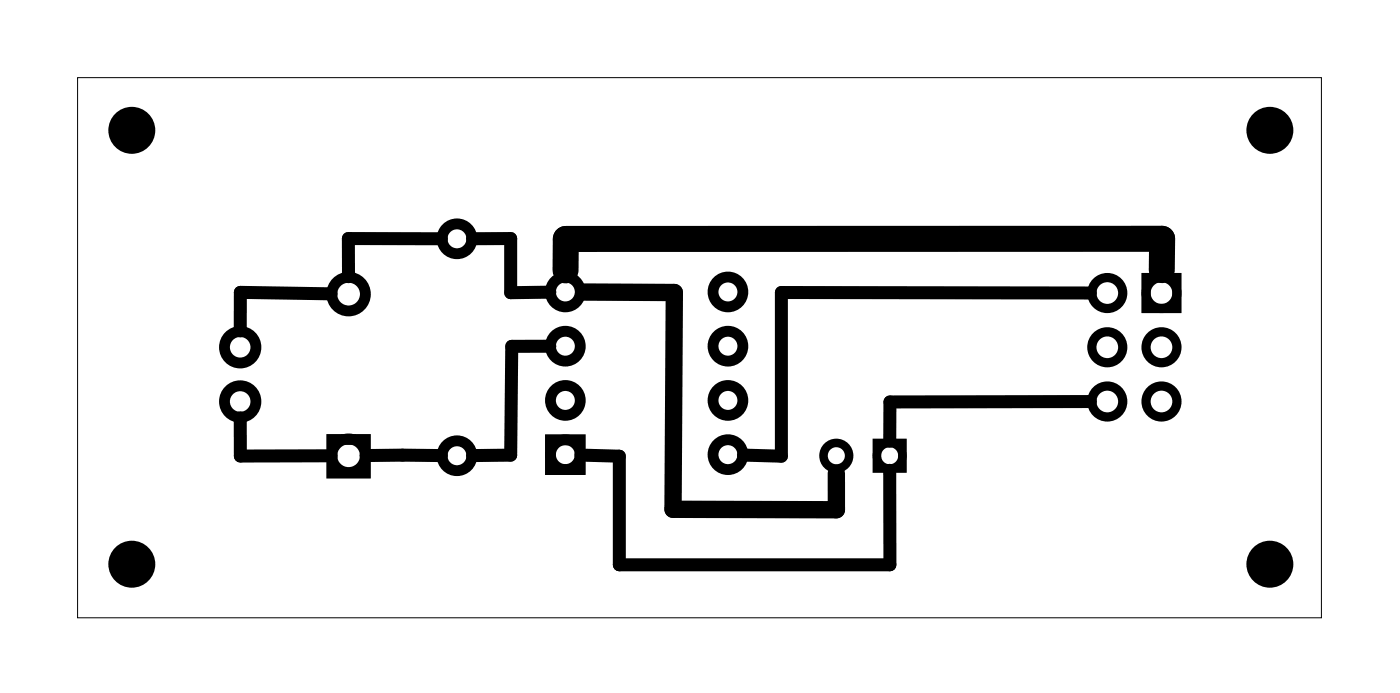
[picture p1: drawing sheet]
<svg xmlns="http://www.w3.org/2000/svg" width="66mm" height="32mm" viewBox="0 0 66 32" stroke-linecap="round" stroke-linejoin="round" font-family="sans-serif">
<path d="M3.6 3.6h58.3v25.3h-58.3z" fill="none" stroke="#000" stroke-width=".05"/>
<g fill="none" stroke="#000" stroke-width=".51">
<path d="M15.6 20.6h1.5v1.6h-1.5zM25.8 20.6h1.4v1.4h-1.4z"/>
<circle cx="11.3" cy="16.3" r=".74"/>
<circle cx="11.3" cy="18.8" r=".74"/>
<circle cx="16.3" cy="13.8" r=".79"/>
<circle cx="21.4" cy="11.2" r=".7"/>
<circle cx="26.5" cy="18.8" r=".7"/>
<circle cx="26.5" cy="16.2" r=".7"/>
<circle cx="26.5" cy="13.7" r=".7"/>
<circle cx="34.1" cy="13.7" r=".7"/>
<circle cx="34.1" cy="18.8" r=".7"/>
<circle cx="34.1" cy="16.2" r=".7"/>
<circle cx="16.3" cy="21.3" r=".79"/>
<circle cx="21.4" cy="21.3" r=".7"/>
<circle cx="26.5" cy="21.3" r=".7"/>
<circle cx="34.1" cy="21.3" r=".7"/>
</g>
<g fill="none" stroke="#000" stroke-width=".4">
<path d="M41.1 20.7h1.2v1.2h-1.2z"/>
<circle cx="39.2" cy="21.3" r=".6"/>
<circle cx="41.7" cy="21.3" r=".6"/>
</g>
<g fill="#000">
<circle cx="6.2" cy="6.1" r="1.1"/>
<circle cx="59.5" cy="6.1" r="1.1"/>
<circle cx="6.2" cy="26.4" r="1.1"/>
<circle cx="59.5" cy="26.4" r="1.1"/>
</g>
<g fill="none" stroke="#000" stroke-width=".43">
<path d="M53.7 13h1.5v1.4h-1.5z"/>
<circle cx="51.9" cy="16.3" r=".72"/>
<circle cx="51.9" cy="18.8" r=".72"/>
<circle cx="51.9" cy="13.7" r=".72"/>
<circle cx="54.4" cy="16.3" r=".72"/>
<circle cx="54.4" cy="18.8" r=".72"/>
<circle cx="54.4" cy="13.7" r=".72"/>
</g>
<path d="M11.3 19.6v1.8l4.2-.1M15.5 13.8l-4.2-.1v1.8M20.7 11.2h-4.4v1.8M22.1 11.2h1.8v2.5h1.9M25.8 16.2h-1.8l-.1 5.1h-1.8M51.1 18.8h-9.4v1.9M51.1 13.7h-14.5v7.7l-1.8-.1M17.2 21.3h3.5M27.2 21.3l1.8 .1v5.1h12.7v-4.5" fill="none" stroke="#000" stroke-width=".61"/>
<path d="M27.4 13.7h4.2l-.1 10.2h7.7v-1.7" fill="none" stroke="#000" stroke-width=".81"/>
<path d="M54.5 12.7v-1.5h-28v1.5" fill="none" stroke="#000" stroke-width="1.2"/>
</svg>
